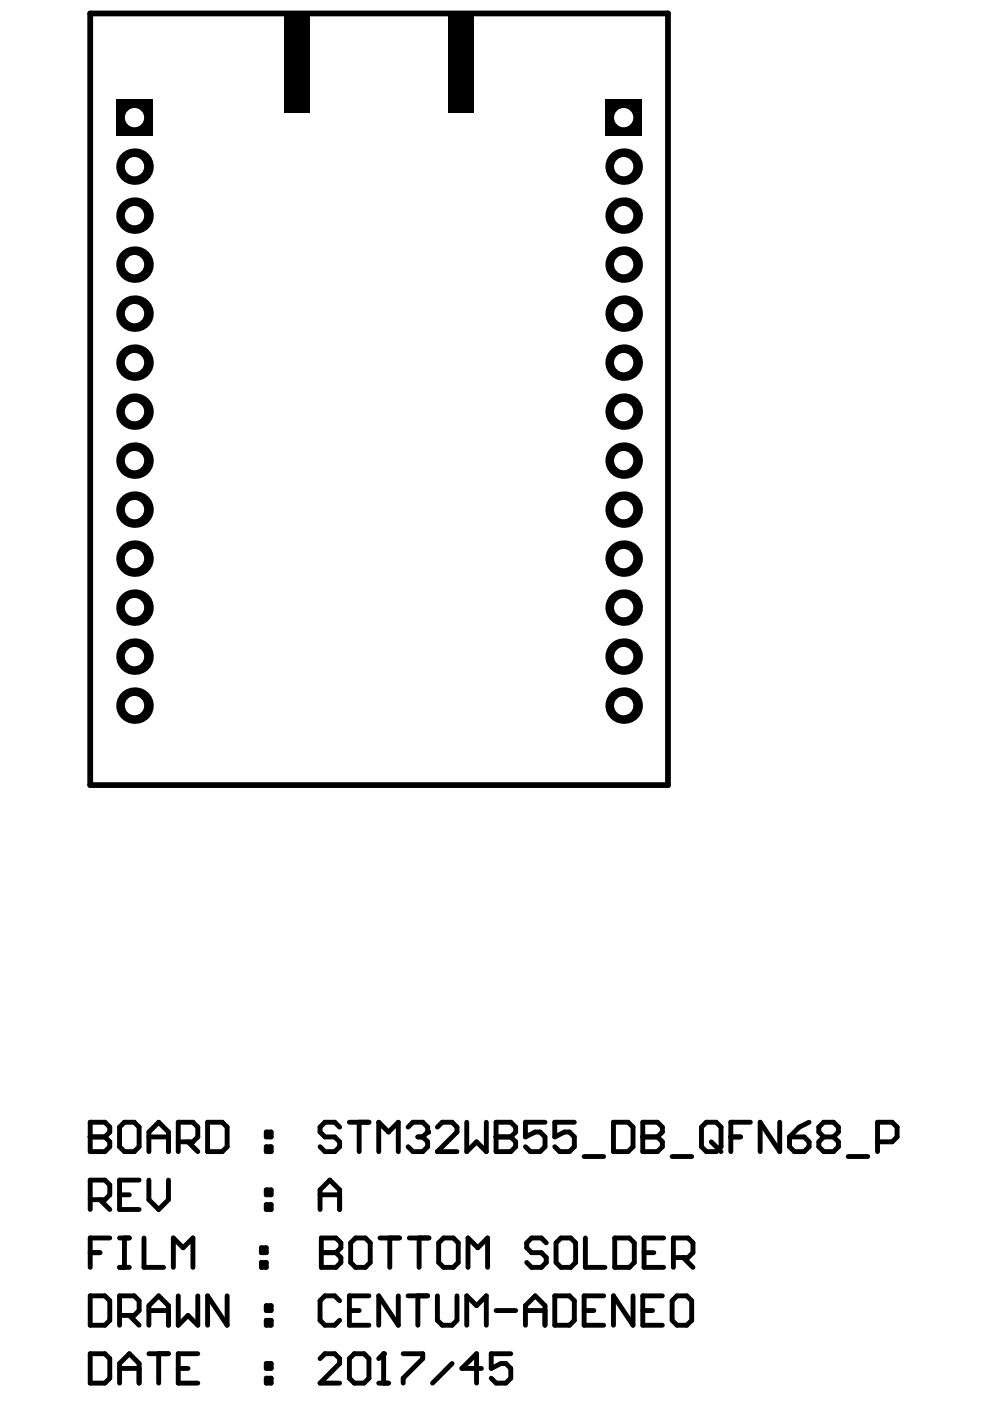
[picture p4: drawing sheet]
<svg xmlns="http://www.w3.org/2000/svg" width="210mm" height="297mm" viewBox="0 0 210 297" stroke-linecap="round" stroke-linejoin="round" font-family="sans-serif">
<g fill="none" stroke="#000" stroke-width="1">
<path d="M19.1 237.9h3.1l1.1 1.1v1l-1.1 1.1 1.1 1v1l-1.1 1.1h-3.1zM26.4 237.9h2.1l1 1.1v4.1l-1 1.1h-2.1l-1.1-1.1v-4.1zM44 237.9h3.1l1.1 1.1v4.1l-1.1 1.1h-3.1zM72 239l-1-1.1h-2.1l-1 1.1v1l1 1.1h2.1l1 1v1l-1 1.1h-2.1l-1-1.1M74.1 237.9h4.1M76.2 237.9v6.3M86.5 239l1.1-1.1h2l1.1 1.1v1l-1.1 1.1M92.7 239l1.1-1.1h2.1l1 1.1v1l-4.2 4.2h4.2M99 237.9v6.3l2-2.1 2.1 2.1v-6.3M105.2 237.9h3.1l1 1.1v1l-1 1.1 1 1v1l-1 1.1h-3.1zM115.6 237.9h-4.2v3.2l2.1-1.1h1l1.1 1.1v2l-1.1 1.1h-2.1l-1-1.1M121.8 237.9h-4.2v3.2l2.1-1.1h1l1.1 1.1v2l-1.1 1.1h-2l-1.1-1.1"/>
<path d="M130.1 237.9h3.1l1 1.1v4.1l-1 1.1h-3.1zM136.3 237.9h3.1l1 1.1v1l-1 1.1 1 1v1l-1 1.1h-3.1zM149.8 237.9h2l1.1 1.1v4.1l-1.1 1.1h-2l-1.1-1.1v-4.1zM159.1 237.9h-4.1v6.3M165.3 237.9v6.3l-4.1-6.3v6.3M171.5 237.9l-2 1.1-2.1 2.1M19.1 254.4h3.1l1.1-1.1v-2.1l-1.1-1h-3.1v6.2M19.1 241.1h3.1M21.2 254.4l2.1 2M25.3 253.3h2.1M29.5 250.2h-4.2v6.2h4.2M31.6 244.2v-4.2l2-2.1 2.1 2.1v4.2"/>
<path d="M31.6 250.2v4.2l2 2 2.1-2v-4.2M31.6 241.1h4.1M37.8 242.1h3.1l1-1v-2.1l-1-1.1h-3.1v6.3M39.9 242.1l2 2.1M56.5 240h1v1.1h-1zM56.5 243.1h1v1.1h-1zM56.5 252.3h1v1h-1zM56.5 255.4h1v1h-1zM67.9 253.3h4.1M67.9 256.4v-4.1l2-2.1 2.1 2.1v4.1M80.3 244.2v-6.3l2.1 2.1 2-2.1v6.3M88.6 241.1h1"/>
<path d="M89.6 241.1l1.1 1v1l-1.1 1.1h-2l-1.1-1.1M105.2 241.1h3.1M123.8 245.2h4.2M136.3 241.1h3.1M142.5 245.2h4.2M150.8 242.1l2.1 2.1M155 241.1h2M167.4 241.1h3.1l1 1v1l-1 1.1h-2.1l-1-1.1zM174.6 241.1l-1 1v1l1 1.1h2.1l1.1-1.1v-1l-1.1-1M174.6 241.1h2.1M174.6 241.1l-1-1.1v-1l1-1.1h2.1l1.1 1.1v1l-1.1 1.1M179.8 245.2h4.2"/>
<path d="M186.1 242.1h3.1l1-1v-2.1l-1-1.1h-3.1v6.3M19.1 274.7h3.1l1.1 1.1v4.1l-1.1 1.1h-3.1zM19.1 265.6h2.1M23.3 262.5h-4.2v6.2M25.3 262.5h2.1M25.3 268.7h2.1M25.3 278.9h3.2l1-1v-2.1l-1-1.1h-3.2v6.3M26.4 262.5v6.2M27.4 278.9l2.1 2.1M30.5 262.5v6.2h4.2M31.6 277.9h4.1M36.8 268.7v-6.2l2 2.1 2.1-2.1v6.2"/>
<path d="M37.8 274.7v6.3l2.1-2.1 2 2.1v-6.3M48.2 274.7v6.3l-4.2-6.3v6.3M55.4 264.6h1.1v1h-1.1zM55.4 267.7h1.1v1h-1.1zM56.5 276.8h1v1.1h-1zM56.5 279.9h1v1.1h-1zM68.1 262.5h3.1l1.1 1v1.1l-1.1 1 1.1 1v1.1l-1.1 1h-3.1zM68.1 265.6h3.1M72 275.8l-1-1.1h-2.1l-1 1.1v4.1l1 1.1h2.1l1-1.1M74.1 277.9h2.1M75.4 262.5h2.1l1 1v4.2l-1 1h-2.1l-1.1-1v-4.2zM78.2 274.7h-4.1v6.3h4.1"/>
<path d="M80.6 262.5h4.1M82.6 262.5v6.2M84.4 274.7v6.3l-4.1-6.3v6.3M86.5 274.7h4.2M86.8 262.5h4.1M88.6 274.7v6.3M88.9 262.5v6.2M92.7 274.7v5.2l1.1 1.1h2.1l1-1.1v-5.2M94 262.5h2.1l1.1 1v4.2l-1.1 1h-2.1l-1-1v-4.2zM99.2 268.7v-6.2l2.1 2.1 2.1-2.1v6.2M105.2 277.9h4.1M111.4 277.9h4.2"/>
<path d="M115.8 263.5l-1-1h-2.1l-1 1v1.1l1 1h2.1l1 1v1.1l-1 1h-2.1l-1-1M117.6 274.7h3.1l1.1 1.1v4.1l-1.1 1.1h-3.1zM118.9 262.5h2.1l1 1v4.2l-1 1h-2.1l-1-1v-4.2zM123.8 277.9h2.1M124.1 262.5v6.2h4.2M128 274.7h-4.2v6.3h4.2M130.3 262.5h3.1l1.1 1v4.2l-1.1 1h-3.1zM134.2 274.7v6.3l-4.1-6.3v6.3M136.3 277.9h2.1M136.6 265.6h2M140.4 274.7h-4.1v6.3h4.1M140.7 262.5h-4.1v6.2h4.1"/>
<path d="M142.8 266.6h3.1l1-1v-2.1l-1-1h-3.1v6.2M143.5 274.7h2.1l1.1 1.1v4.1l-1.1 1.1h-2.1l-1-1.1v-4.1zM144.9 266.6l2 2.1M19.1 287h3.1l1.1 1.1v4.1l-1.1 1h-3.1zM25.3 293.2v-4.1l2.1-2.1 2.1 2.1v4.1M25.3 290.1h4.2M31.6 281v-4.2l2-2.1 2.1 2.1v4.2M31.6 287h4.1M33.6 287v6.2M37.8 290.1h2.1M41.9 287h-4.1v6.2h4.1M56.5 289.1h1v1h-1z"/>
<path d="M56.5 292.2h1v1h-1zM67.9 288.1l1-1.1h2.1l1 1.1v1l-4.1 4.1h4.1M75.1 287h2.1l1 1.1v4.1l-1 1h-2.1l-1-1v-4.1zM80.3 293.2h2.1M80.3 288.1l1-1.1v6.2M85.5 287h4.1v1.1l-4.1 4.1v1M95.9 289.1l-4.2 4.1M99 281v-6.3l2 2.1 2.1-2.1v6.3M102.1 290.1h-4.2l3.1-3.1v6.2M108.3 287h-4.2v3.1l2.1-1h1.1l1 1v2.1l-1 1h-2.1l-1.1-1M111.4 281v-4.2l2.1-2.1 2.1 2.1v4.2"/>
</g>
<g fill="#000">
<circle cx="132.2" cy="128.8" r="3.9"/>
<circle cx="19.1" cy="241.1" r=".52"/>
<circle cx="90.7" cy="240" r=".52"/>
<circle cx="105.2" cy="241.1" r=".52"/>
<circle cx="136.3" cy="241.1" r=".52"/>
<circle cx="68.1" cy="265.6" r=".52"/>
<circle cx="81.3" cy="287" r=".52"/>
</g>
<path d="M19.1 2.9h122.5v163.6h-122.5z" fill="none" stroke="#000" stroke-width="1.2"/>
<circle cx="132.2" cy="128.8" r="2.04" fill="#fff"/>
<circle cx="132.2" cy="87.3" r="3.9" fill="#000"/>
<circle cx="132.2" cy="87.3" r="2.04" fill="#fff"/>
<circle cx="132.2" cy="45.7" r="3.9" fill="#000"/>
<circle cx="132.2" cy="45.7" r="2.04" fill="#fff"/>
<circle cx="132.2" cy="139.2" r="3.9" fill="#000"/>
<circle cx="132.2" cy="139.2" r="2.04" fill="#fff"/>
<circle cx="132.2" cy="149.6" r="3.9" fill="#000"/>
<circle cx="132.2" cy="149.6" r="2.04" fill="#fff"/>
<circle cx="132.2" cy="97.7" r="3.9" fill="#000"/>
<circle cx="132.2" cy="97.7" r="2.04" fill="#fff"/>
<circle cx="132.2" cy="108" r="3.9" fill="#000"/>
<circle cx="132.2" cy="108.1" r="2.04" fill="#fff"/>
<circle cx="132.2" cy="66.5" r="3.9" fill="#000"/>
<circle cx="132.2" cy="66.5" r="2.04" fill="#fff"/>
<circle cx="132.2" cy="76.9" r="3.9" fill="#000"/>
<circle cx="132.2" cy="76.9" r="2.04" fill="#fff"/>
<circle cx="132.2" cy="35.3" r="3.9" fill="#000"/>
<circle cx="132.2" cy="35.3" r="2.04" fill="#fff"/>
<path d="M128.4 21.1h7.7v7.7h-7.7z" fill-rule="evenodd" fill="#000"/>
<circle cx="132.2" cy="24.9" r="2.04" fill="#fff"/>
<circle cx="132.2" cy="118.4" r="3.9" fill="#000"/>
<circle cx="132.2" cy="118.4" r="2.04" fill="#fff"/>
<circle cx="132.2" cy="56.1" r="3.9" fill="#000"/>
<circle cx="132.2" cy="56.1" r="2.04" fill="#fff"/>
<circle cx="28.5" cy="128.8" r="3.9" fill="#000"/>
<circle cx="28.5" cy="128.8" r="2.04" fill="#fff"/>
<circle cx="28.5" cy="87.3" r="3.9" fill="#000"/>
<circle cx="28.5" cy="87.3" r="2.04" fill="#fff"/>
<circle cx="28.5" cy="45.7" r="3.9" fill="#000"/>
<circle cx="28.5" cy="45.7" r="2.04" fill="#fff"/>
<circle cx="28.5" cy="139.2" r="3.9" fill="#000"/>
<circle cx="28.5" cy="139.2" r="2.04" fill="#fff"/>
<circle cx="28.5" cy="149.6" r="3.9" fill="#000"/>
<circle cx="28.5" cy="149.6" r="2.04" fill="#fff"/>
<circle cx="28.5" cy="97.7" r="3.9" fill="#000"/>
<circle cx="28.5" cy="97.7" r="2.04" fill="#fff"/>
<circle cx="28.5" cy="108" r="3.9" fill="#000"/>
<circle cx="28.5" cy="108.1" r="2.04" fill="#fff"/>
<circle cx="28.5" cy="66.5" r="3.9" fill="#000"/>
<circle cx="28.5" cy="66.5" r="2.04" fill="#fff"/>
<circle cx="28.5" cy="76.9" r="3.9" fill="#000"/>
<circle cx="28.5" cy="76.9" r="2.04" fill="#fff"/>
<circle cx="28.5" cy="35.3" r="3.9" fill="#000"/>
<circle cx="28.5" cy="35.3" r="2.04" fill="#fff"/>
<path d="M24.6 21.1h7.8v7.7h-7.8z" fill-rule="evenodd" fill="#000"/>
<circle cx="28.5" cy="24.9" r="2.04" fill="#fff"/>
<circle cx="28.5" cy="118.4" r="3.9" fill="#000"/>
<circle cx="28.5" cy="118.4" r="2.04" fill="#fff"/>
<circle cx="28.5" cy="56.1" r="3.9" fill="#000"/>
<circle cx="28.5" cy="56.1" r="2.04" fill="#fff"/>
<g fill="#000">
<path d="M60.4 3.5h5.3v20.5h-5.3z" fill-rule="evenodd"/>
<path d="M95.1 3.5h5.3v20.5h-5.3z" fill-rule="evenodd"/>
</g>
</svg>
